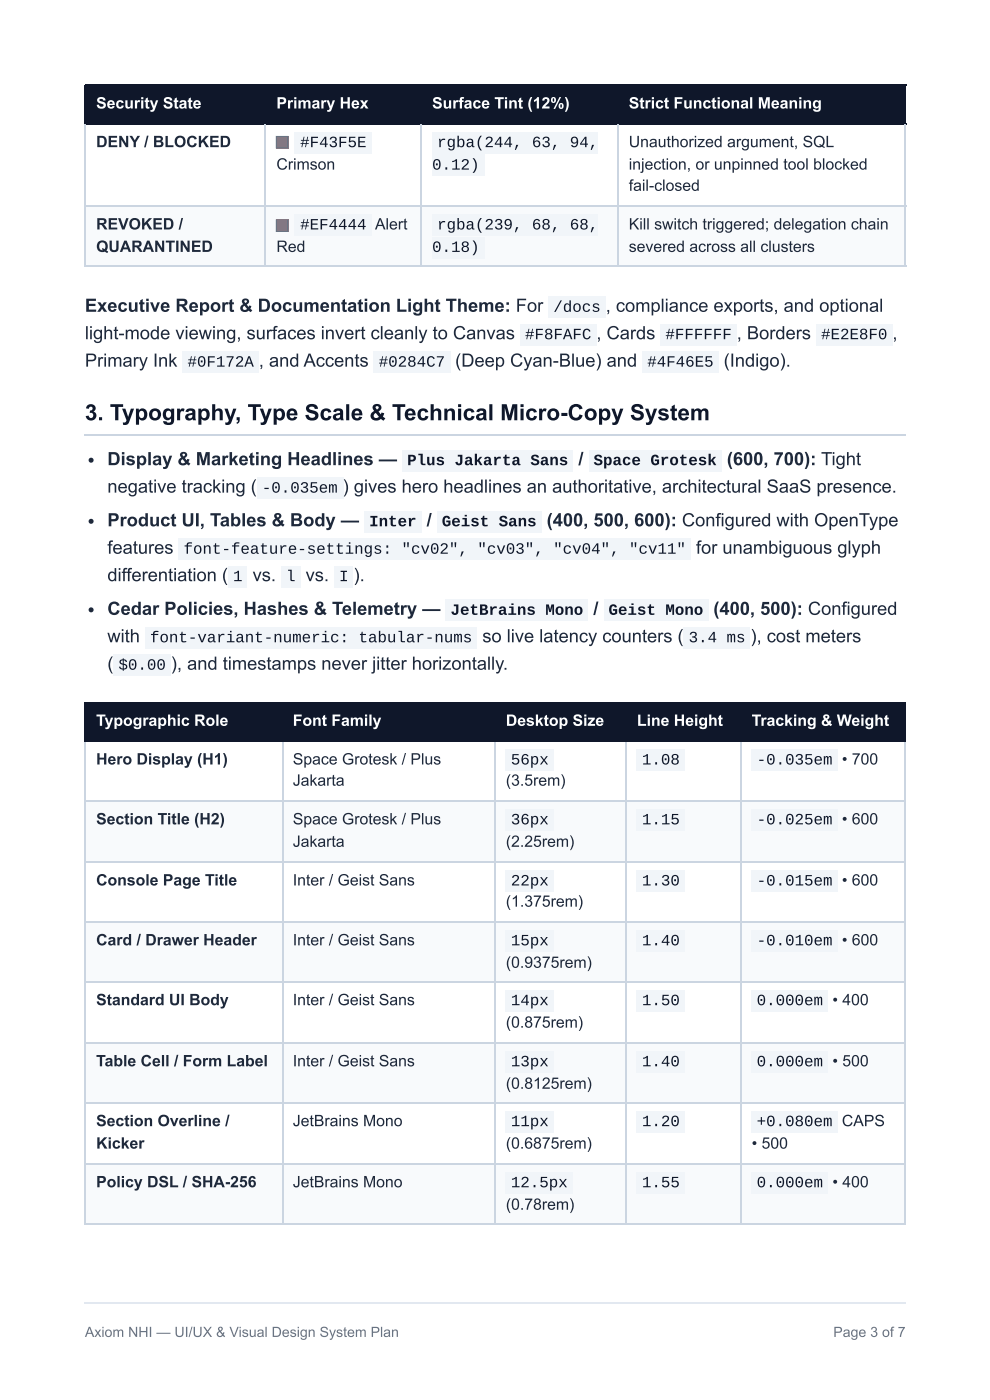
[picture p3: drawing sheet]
<svg xmlns="http://www.w3.org/2000/svg" width="210mm" height="297mm" viewBox="0 0 210 297" stroke-linecap="round" stroke-linejoin="round" font-family="sans-serif">
<defs><g id="words">
<text font-size="4.8" fill="#0f172a" x="18" y="89.2">3. Typography, Type Scale &amp; Technical Micro-Copy System</text>
<g font-size="3.9" fill="#1e293b">
<text x="18" y="66.1">Executive Report &amp; Documentation Light Theme: For</text>
<text x="18" y="72">light-mode viewing, surfaces invert cleanly to Canvas</text>
<text x="126.4" y="72">,</text>
<text x="128.4" y="66.1">, compliance exports, and optional</text>
<text x="128.6" y="72">Cards</text>
<text x="156.2" y="72">, Borders</text>
<text x="189.2" y="72">,</text>
<text x="18" y="77.8">Primary Ink</text>
<text x="54.9" y="77.8">, and Accents</text>
<text x="96.5" y="77.8">(Deep Cyan-Blue) and</text>
<text x="153.4" y="77.8">(Indigo).</text>
<text x="22.8" y="98.7">Display &amp; Marketing Headlines —</text>
<text x="122.6" y="98.7">/</text>
<text x="154.1" y="98.7">(600, 700): Tight</text>
<text x="22.8" y="104.5">negative tracking (</text>
<text x="72.6" y="104.5">) gives hero headlines an authoritative, architectural SaaS presence.</text>
<text x="22.8" y="111.7">Product UI, Tables &amp; Body —</text>
<text x="90.4" y="111.7">/</text>
<text x="115.9" y="111.7">(400, 500, 600): Configured with OpenType</text>
<text x="22.8" y="117.5">features</text>
<text x="147.6" y="117.5">for unambiguous glyph</text>
<text x="22.8" y="123.3">differentiation (</text>
<text x="53.6" y="123.3">vs.</text>
<text x="64.8" y="123.3">vs.</text>
<text x="75" y="123.3">).</text>
<text x="22.8" y="130.4">Cedar Policies, Hashes &amp; Telemetry —</text>
<text x="125.8" y="130.4">/</text>
<text x="151.2" y="130.4">(400, 500): Configured</text>
<text x="22.8" y="136.3">with</text>
<text x="102.3" y="136.3">so live latency counters (</text>
<text x="159.1" y="136.3">), cost meters</text>
<text x="22.8" y="142.1">(</text>
<text x="36.2" y="142.1">), and timestamps never jitter horizontally.</text>
</g>
<g font-size="3.3" fill="#fff">
<text x="20.4" y="23">Security State</text>
<text x="58.6" y="23">Primary Hex</text>
<text x="91.6" y="23">Surface Tint (12%)</text>
<text x="133.3" y="23">Strict Functional Meaning</text>
<text x="20.4" y="154">Typographic Role</text>
<text x="62.1" y="154">Font Family</text>
<text x="107.2" y="154">Desktop Size</text>
<text x="135" y="154">Line Height</text>
<text x="159.4" y="154">Tracking &amp; Weight</text>
</g>
<g font-size="3.3" fill="#1e293b">
<text x="20.4" y="31.2">DENY / BLOCKED</text>
<text x="58.6" y="36">Crimson</text>
<text x="133.3" y="31.2">Unauthorized argument, SQL</text>
<text x="133.3" y="36">injection, or unpinned tool blocked</text>
<text x="133.3" y="40.5">fail-closed</text>
<text x="20.4" y="48.7">REVOKED /</text>
<text x="20.4" y="53.4">QUARANTINED</text>
<text x="58.6" y="53.4">Red</text>
<text x="79.5" y="48.7">Alert</text>
<text x="133.3" y="48.7">Kill switch triggered; delegation chain</text>
<text x="133.3" y="53.4">severed across all clusters</text>
<text x="20.4" y="162.2">Hero Display (H1)</text>
<text x="62.1" y="162.2">Space Grotesk / Plus</text>
<text x="62.1" y="166.7">Jakarta</text>
<text x="107.2" y="166.7">(3.5rem)</text>
<text x="178.5" y="162.2">• 700</text>
<text x="20.4" y="174.9">Section Title (H2)</text>
<text x="62.1" y="174.9">Space Grotesk / Plus</text>
<text x="62.1" y="179.7">Jakarta</text>
<text x="107.2" y="179.7">(2.25rem)</text>
<text x="178.5" y="174.9">• 600</text>
<text x="20.4" y="187.9">Console Page Title</text>
<text x="62.1" y="187.9">Inter / Geist Sans</text>
<text x="178.5" y="187.9">• 600</text>
<text x="107.2" y="192.4">(1.375rem)</text>
<text x="20.4" y="200.6">Card / Drawer Header</text>
<text x="62.1" y="200.6">Inter / Geist Sans</text>
<text x="178.5" y="200.6">• 600</text>
<text x="107.2" y="205.3">(0.9375rem)</text>
<text x="20.4" y="213.3">Standard UI Body</text>
<text x="62.1" y="213.3">Inter / Geist Sans</text>
<text x="176.5" y="213.3">• 400</text>
<text x="107.2" y="218">(0.875rem)</text>
<text x="20.4" y="226.2">Table Cell / Form Label</text>
<text x="62.1" y="226.2">Inter / Geist Sans</text>
<text x="176.5" y="226.2">• 500</text>
<text x="107.2" y="231">(0.8125rem)</text>
<text x="20.4" y="238.9">Section Overline /</text>
<text x="62.1" y="238.9">JetBrains Mono</text>
<text x="178.5" y="238.9">CAPS</text>
<text x="20.4" y="243.7">Kicker</text>
<text x="107.2" y="243.7">(0.6875rem)</text>
<text x="159.4" y="243.7">• 500</text>
<text x="20.4" y="251.9">Policy DSL / SHA-256</text>
<text x="62.1" y="251.9">JetBrains Mono</text>
<text x="176.5" y="251.9">• 400</text>
<text x="107.2" y="256.6">(0.78rem)</text>
</g>
<g font-size="3.3" fill="#0f172a">
<text x="63.6" y="31.2">#F43F5E</text>
<text x="91.6" y="36">0.12)</text>
<text x="92.7" y="31.2">rgba(244, 63, 94,</text>
<text x="63.6" y="48.7">#EF4444</text>
<text x="91.6" y="53.4">0.18)</text>
<text x="92.7" y="48.7">rgba(239, 68, 68,</text>
<text x="111.3" y="72">#F8FAFC</text>
<text x="117.3" y="66.1">/docs</text>
<text x="141.1" y="72">#FFFFFF</text>
<text x="174.1" y="72">#E2E8F0</text>
<text x="39.7" y="77.8">#0F172A</text>
<text x="80.3" y="77.8">#0284C7</text>
<text x="137.2" y="77.8">#4F46E5</text>
<text x="86.3" y="98.7">Plus Jakarta Sans</text>
<text x="125.8" y="98.7">Space Grotesk</text>
<text x="55.5" y="104.5">-0.035em</text>
<text x="78.3" y="111.7">Inter</text>
<text x="93.7" y="111.7">Geist Sans</text>
<text x="38.9" y="117.5">font-feature-settings: &quot;cv02&quot;, &quot;cv03&quot;, &quot;cv04&quot;, &quot;cv11&quot;</text>
<text x="49.4" y="123.3">1</text>
<text x="60.6" y="123.3">l</text>
<text x="71.9" y="123.3">I</text>
<text x="95.5" y="130.4">JetBrains Mono</text>
<text x="129" y="130.4">Geist Mono</text>
<text x="31.8" y="136.3">font-variant-numeric: tabular-nums</text>
<text x="146" y="136.3">3.4 ms</text>
<text x="25.1" y="142.1">$0.00</text>
<text x="108.3" y="162.2">56px</text>
<text x="136.1" y="162.2">1.08</text>
<text x="160.4" y="162.2">-0.035em</text>
<text x="108.3" y="174.9">36px</text>
<text x="136.1" y="174.9">1.15</text>
<text x="160.4" y="174.9">-0.025em</text>
<text x="108.3" y="187.9">22px</text>
<text x="136.1" y="187.9">1.30</text>
<text x="160.4" y="187.9">-0.015em</text>
<text x="108.3" y="200.6">15px</text>
<text x="136.1" y="200.6">1.40</text>
<text x="160.4" y="200.6">-0.010em</text>
<text x="108.3" y="213.3">14px</text>
<text x="136.1" y="213.3">1.50</text>
<text x="160.4" y="213.3">0.000em</text>
<text x="108.3" y="226.2">13px</text>
<text x="136.1" y="226.2">1.40</text>
<text x="160.4" y="226.2">0.000em</text>
<text x="108.3" y="238.9">11px</text>
<text x="136.1" y="238.9">1.20</text>
<text x="160.4" y="238.9">+0.080em</text>
<text x="108.3" y="251.9">12.5px</text>
<text x="136.1" y="251.9">1.55</text>
<text x="160.4" y="251.9">0.000em</text>
</g>
<g font-size="3" fill="#64748b">
<text x="18" y="283.6">Axiom NHI — UI/UX &amp; Visual Design System Plan</text>
<text x="176.7" y="283.6">Page 3 of 7</text>
</g>
</g></defs>
<g fill="#0f172a">
<path d="M18.3 18.3h38.1v7.9h-38.1z"/>
<path d="M56.4 18.3h33v7.9h-33z"/>
<path d="M89.4 18.3h41.6v7.9h-41.6z"/>
<path d="M131 18.3h60.8v7.9h-60.8z"/>
</g>
<g fill="#f8fafc">
<path d="M18.3 43.7h38.1v12.9h-38.1z"/>
<path d="M56.4 43.7h33v12.9h-33z"/>
<path d="M89.4 43.7h41.6v12.9h-41.6z"/>
<path d="M131 43.7h60.8v12.9h-60.8z"/>
</g>
<path d="M18 18.1h174.1M18.1 18v8.5M56.2 18v8.5M89.3 18v8.5M131.1 18v8.5M192 18v8.5M18 26.3h174.1" fill="none" stroke="#0f172a" stroke-width=".26"/>
<path d="M18.1 26.5v30.1M56.2 26.5v30.1M89.3 26.5v30.1M131.1 26.5v30.1M192 26.5v30.1M18 43.8h174.1M18 56.5h174.1M18 92.2h174.1" fill="none" stroke="#cbd5e1" stroke-width=".26"/>
<g fill="#0f172a">
<path d="M18.3 149h41.5v8.2h-41.5z"/>
<path d="M59.8 149h45.2v8.2h-45.2z"/>
<path d="M105 149h27.8v8.2h-27.8z"/>
<path d="M132.8 149h24.4v8.2h-24.4z"/>
<path d="M157.2 149h34.6v8.2h-34.6z"/>
</g>
<g fill="#f8fafc">
<path d="M18.3 170.1h41.5v12.7h-41.5z"/>
<path d="M59.8 170.1h45.2v12.7h-45.2z"/>
<path d="M105 170.1h27.8v12.7h-27.8z"/>
<path d="M132.8 170.1h24.4v12.7h-24.4z"/>
<path d="M157.2 170.1h34.6v12.7h-34.6z"/>
<path d="M18.3 195.5h41.5v13h-41.5z"/>
<path d="M59.8 195.5h45.2v13h-45.2z"/>
<path d="M105 195.5h27.8v13h-27.8z"/>
<path d="M132.8 195.5h24.4v13h-24.4z"/>
<path d="M157.2 195.5h34.6v13h-34.6z"/>
<path d="M18.3 221.2h41.5v13h-41.5z"/>
<path d="M59.8 221.2h45.2v13h-45.2z"/>
<path d="M105 221.2h27.8v13h-27.8z"/>
<path d="M132.8 221.2h24.4v13h-24.4z"/>
<path d="M157.2 221.2h34.6v13h-34.6z"/>
<path d="M18.3 246.9h41.5v12.9h-41.5z"/>
<path d="M59.8 246.9h45.2v12.9h-45.2z"/>
<path d="M105 246.9h27.8v12.9h-27.8z"/>
<path d="M132.8 246.9h24.4v12.9h-24.4z"/>
<path d="M157.2 246.9h34.6v12.9h-34.6z"/>
</g>
<path d="M18 149.1h174.1M18 157.3h174.1M18.1 149v8.4M59.9 149v8.4M104.9 149v8.4M132.7 149v8.4M157 149v8.4M192 149v8.4" fill="none" stroke="#0f172a" stroke-width=".26"/>
<g fill="none" stroke="#cbd5e1" stroke-width=".26">
<path d="M18.1 157.4v102.4M59.9 157.4v102.4M104.9 157.4v102.4M132.7 157.4v102.4M157 157.4v102.4M192 157.4v102.4M18 170h174.1M18 183h174.1M18 195.7h174.1M18 208.4h174.1M18 221.3h174.1M18 234h174.1"/>
<path d="M18 247h174.1M18 259.7h174.1"/>
</g>
<path d="M58.5 28.8h2.6v2.7h-2.6z" fill="#f43f5e"/>
<path d="M58.6 29h2.4v2.4h-2.4z" fill="none" stroke="#64748b" stroke-width=".26"/>
<g fill="#f1f5f9">
<path d="M62.4 28h16.4v4.5h-16.4z"/>
<path d="M91.5 28h35.2v4.5h-35.2z"/>
<path d="M91.5 32.8h11.2v4.5h-11.2z"/>
</g>
<path d="M58.5 46.6h2.6v2.6h-2.6z" fill="#ef4444"/>
<path d="M58.6 46.7h2.4v2.4h-2.4z" fill="none" stroke="#64748b" stroke-width=".26"/>
<g fill="#f1f5f9">
<path d="M62.4 45.5h16.4v4.5h-16.4z"/>
<path d="M91.5 45.5h35.2v4.5h-35.2z"/>
<path d="M91.5 50.3h11.2v4.5h-11.2z"/>
<path d="M116.2 63h12.1v4.5h-12.1z"/>
<path d="M110.3 68.8h16.2v4.5h-16.2z"/>
<path d="M140 68.8h16.1v4.5h-16.1z"/>
<path d="M173 68.8h16.2v4.5h-16.2z"/>
<path d="M38.6 74.6h16.2v4.5h-16.2z"/>
<path d="M79.1 74.6h16.4v4.5h-16.4z"/>
<path d="M136.3 74.6h16.1v4.5h-16.1z"/>
</g>
<circle cx="19.3" cy="97.6" r=".53" fill="#1e293b"/>
<g fill="#f1f5f9">
<path d="M85.2 95.5h36.2v4.5h-36.2z"/>
<path d="M124.9 95.5h28v4.5h-28z"/>
<path d="M54.5 101.3h18.3v4.5h-18.3z"/>
</g>
<circle cx="19.3" cy="110.6" r=".53" fill="#1e293b"/>
<g fill="#f1f5f9">
<path d="M77.3 108.5h12.1v4.5h-12.1z"/>
<path d="M92.6 108.5h22.2v4.5h-22.2z"/>
<path d="M37.8 114.3h108.8v4.5h-108.8z"/>
<path d="M48.4 120.1h4v4.5h-4z"/>
<path d="M59.5 120.1h4.3v4.5h-4.3z"/>
<path d="M70.9 120.1h4v4.5h-4z"/>
</g>
<circle cx="19.3" cy="129.4" r=".53" fill="#1e293b"/>
<g fill="#f1f5f9">
<path d="M94.5 127.3h30.1v4.5h-30.1z"/>
<path d="M128.1 127.3h22.2v4.5h-22.2z"/>
<path d="M30.7 133.1h70.4v4.5h-70.4z"/>
<path d="M145 133.1h14v4.5h-14z"/>
<path d="M24.1 138.9h12.1v4.5h-12.1z"/>
<path d="M107.2 159h10.3v4.5h-10.3z"/>
<path d="M134.9 159h10.4v4.5h-10.4z"/>
<path d="M159.3 159h18.2v4.5h-18.2z"/>
<path d="M107.2 171.7h10.3v4.5h-10.3z"/>
<path d="M134.9 171.7h10.4v4.5h-10.4z"/>
<path d="M159.3 171.7h18.2v4.5h-18.2z"/>
<path d="M107.2 184.7h10.3v4.5h-10.3z"/>
<path d="M134.9 184.7h10.4v4.5h-10.4z"/>
<path d="M159.3 184.7h18.2v4.5h-18.2z"/>
<path d="M107.2 197.4h10.3v4.5h-10.3z"/>
<path d="M134.9 197.4h10.4v4.5h-10.4z"/>
<path d="M159.3 197.4h18.2v4.5h-18.2z"/>
<path d="M107.2 210.1h10.3v4.5h-10.3z"/>
<path d="M134.9 210.1h10.4v4.5h-10.4z"/>
<path d="M159.3 210.1h16.1v4.5h-16.1z"/>
<path d="M107.2 223h10.3v4.5h-10.3z"/>
<path d="M134.9 223h10.4v4.5h-10.4z"/>
<path d="M159.3 223h16.1v4.5h-16.1z"/>
<path d="M107.2 235.7h10.3v4.5h-10.3z"/>
<path d="M134.9 235.7h10.4v4.5h-10.4z"/>
<path d="M159.3 235.7h18.2v4.5h-18.2z"/>
<path d="M107.2 248.7h14.2v4.5h-14.2z"/>
<path d="M134.9 248.7h10.4v4.5h-10.4z"/>
<path d="M159.3 248.7h16.1v4.5h-16.1z"/>
</g>
<path d="M18 276.4h174.1" fill="none" stroke="#e2e8f0" stroke-width=".26"/>
<use href="#words"/>
</svg>
